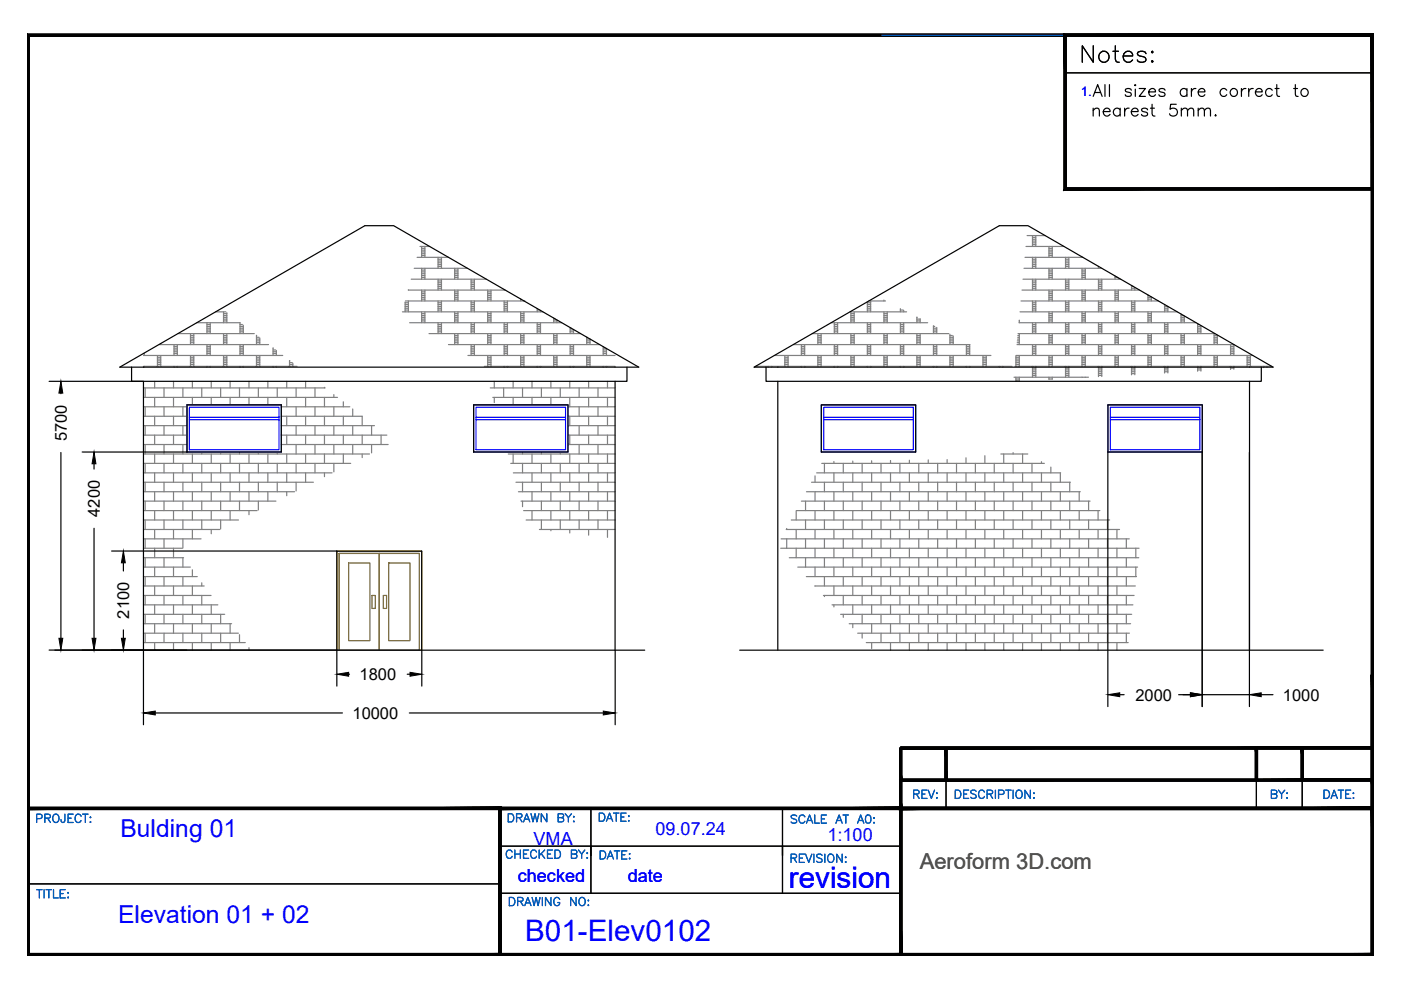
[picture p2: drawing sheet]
<svg xmlns="http://www.w3.org/2000/svg" width="297mm" height="210mm" viewBox="0 0 297 210" stroke-linecap="round" stroke-linejoin="round" font-family="sans-serif">
<defs><g id="words">
<text font-size="7.1" x="228.2" y="14.5">Notes:</text>
<g font-size="6.3" fill="#00f">
<text x="167.3" y="188.2">revision</text>
<text x="111.3" y="199.5">B01-Elev0102</text>
</g>
<g font-size="5.2" fill="#00f">
<text x="25.5" y="177.4">Bulding 01</text>
<text x="25" y="195.7">Elevation 01 + 02</text>
</g>
<g font-size="4.9" fill="#005cb8">
<text x="192.6" y="170.4">REV:</text>
<text x="268.5" y="170.4">BY:</text>
<text x="106.2" y="183.1">CHECKED BY:</text>
</g>
<text font-size="4.7" fill="#545454" x="195" y="184.2">Aeroform 3D.com</text>
<text font-size="4.4" fill="#005cb8" x="106.5" y="175.3">DRAWN BY:</text>
<g font-size="3.8" fill="#00f">
<text x="113.1" y="179.1">VMA</text>
<text x="139" y="177">09.07.24</text>
<text x="175.4" y="178.2">1:100</text>
<text x="109.8" y="187.1">checked</text>
<text x="133.1" y="187.1">date</text>
</g>
<g font-size="3.5">
<text x="14.1" y="93.6" transform="rotate(-90 14.1 93.6)">5700</text>
<text x="21.2" y="109.6" transform="rotate(-90 21.2 109.6)">4200</text>
<text x="27.4" y="131.2" transform="rotate(-90 27.4 131.2)">2100</text>
<text x="76.2" y="144.2">1800</text>
<text x="240.7" y="148.5">2000</text>
<text x="272" y="148.5">1000</text>
<text x="74.7" y="152.4">10000</text>
</g>
<text font-size="2.8" fill="#00f" x="229.2" y="20.4">1.</text>
</g></defs>
<!-- layer: doors -->
<path d="M71.4 116.9h18v21h-18zM71.9 117.3h8.5v20.6h-8.5zM73.9 119.4h4.5v16.4h-4.5zM80.4 117.3h8.5v20.6h-8.5zM80.4 117.3v20.6M82.4 119.4h4.5v16.4h-4.5zM71.9 137.9v-20.6h17v20.6M78.9 126.3h.7v2.7h-.7zM81.3 126.3h.7v2.7h-.7z" fill="none" stroke="#957000" stroke-width=".25"/>
<!-- layer: 0 -->
<g fill="none" stroke="#808080" stroke-width=".25">
<path d="M87.2 59.2h15.9M87.8 56.9h11.3M88.4 54.6h6.7M89 52.3h2.1M89.4 52.3v2.3M89.4 56.9v2.3M89.4 54.2h.7M89.4 58.8h.7M89.4 53.8h.7M89.4 58.4h.7M89.4 53.4h.7M89.4 58h.7"/>
<path d="M89.4 53h.7M89.4 57.7h.7M89.4 52.7h.7M89.4 57.3h.7M90.1 52.3v2.3M90.1 56.9v2.3M92.9 54.6v2.3M92.9 59.2v2.3M92.9 56.5h.7M92.9 56.1h.7M92.9 55.7h.7M92.9 55.3h.7"/>
<path d="M92.9 60h.7M92.9 55h.7M92.9 59.6h.7M93.6 54.6v2.3M93.6 59.2v2.3M96.4 56.9v2.3M96.4 58.8h.7M96.4 58.4h.7M96.4 58h.7M96.4 57.7h.7M96.4 57.3h.7M97.1 56.9v2.3"/>
<path d="M99.9 59.2v2.3M99.9 60h.7M99.9 59.6h.7M100.6 59.2v2.3M216.9 59.2h20.7M217.1 56.9h16.5M217.3 54.6h12.3M217.5 52.3h8.1M217.8 49.9h3.8M218.9 49.9v2.4M218.9 54.6v2.3M218.9 59.2v2.3"/>
<path d="M218.9 51.9h.7M218.9 56.5h.7M218.9 51.5h.7M218.9 56.1h.7M218.9 51.1h.7M218.9 55.7h.7M218.9 50.7h.7M218.9 55.3h.7M218.9 60h.7M218.9 50.3h.7M218.9 55h.7M218.9 59.6h.7"/>
<path d="M219.6 49.9v2.4M219.6 54.6v2.3M219.6 59.2v2.3M222.4 52.3v2.3M222.4 56.9v2.3M222.4 54.2h.7M222.4 58.8h.7M222.4 53.8h.7M222.4 58.4h.7M222.4 53.4h.7M222.4 58h.7M222.4 53h.7"/>
<path d="M222.4 57.7h.7M222.4 52.7h.7M222.4 57.3h.7M223.1 52.3v2.3M223.1 56.9v2.3M225.9 54.6v2.3M225.9 59.2v2.3M225.9 56.5h.7M225.9 56.1h.7M225.9 55.7h.7M225.9 55.3h.7M225.9 60h.7"/>
<path d="M225.9 55h.7M225.9 59.6h.7M226.6 54.6v2.3M226.6 59.2v2.3M229.4 54.5v.1M229.4 56.9v2.3M229.4 58.8h.7M229.4 58.4h.7M229.4 58h.7M229.4 57.7h.7M229.4 57.3h.7M230.1 56.9v2.3"/>
<path d="M232.9 59.2v2.3M232.9 60h.7M232.9 59.6h.7M232.9 56.5v.4M233.6 59.2v2.3M236.4 58.5v.7M236.4 58.8h.5M237.1 58.9v.3M30.4 75.4h29.5M30.4 77.7h32.6M30.4 75h.2M30.6 74.9v.5"/>
<path d="M30.6 77.7v.1M33.4 75.4v2.3M33.4 77.3h.7M33.4 76.9h.7M33.4 76.5h.7M33.4 76.1h.7M33.4 75.7h.7M33.7 73.1h23.2M34.1 72.8v.3M34.1 75.4v2.3M36.9 73.1v2.3M36.9 77.7v.1"/>
<path d="M36.9 75h.7M36.9 74.6h.7M36.9 74.2h.7M36.9 73.8h.7M36.9 73.4h.7M37.6 73.1v2.3M37.6 77.7v.1M37.7 70.7h16.2M40.4 70.7v2.4M40.4 75.4v2.3M40.4 72.7h.7M40.4 77.3h.7"/>
<path d="M40.4 72.3h.7M40.4 76.9h.7M40.4 71.9h.7M40.4 76.5h.7M40.4 71.5h.7M40.4 76.1h.7M40.4 71.1h.7M40.4 75.7h.7M41.1 70.7v2.4M41.1 75.4v2.3M41.7 68.4h9.2v2.3M43.9 68.4v2.3"/>
<path d="M43.9 73.1v2.3M43.9 77.7v.1M43.9 70.4h.7M43.9 75h.7M43.9 70h.7M43.9 74.6h.7M43.9 69.6h.7M43.9 74.2h.7M43.9 69.2h.7M43.9 73.8h.7M43.9 68.8h.7M43.9 73.4h.7"/>
<path d="M44.6 68.4v2.3M44.6 73.1v2.3M44.6 77.7v.1M45.7 66.1h2.2M47.4 66.1v2.3M47.4 70.7v2.4M47.4 75.4v2.3M47.4 68h.7M47.4 72.7h.7M47.4 77.3h.7M47.4 67.7h.7M47.4 72.3h.7"/>
<path d="M47.4 76.9h.7M47.4 67.3h.7M47.4 71.9h.7M47.4 76.5h.7M47.4 66.9h.7M47.4 71.5h.7M47.4 76.1h.7M47.4 66.5h.7M47.4 71.1h.7M47.4 75.7h.7M48.1 66.3v2.1M48.1 70.7v2.4"/>
<path d="M48.1 75.4v2.3M50.9 73.1v2.3M50.9 77.7v.1M50.9 70.4h.7M50.9 75h.7M50.9 70h.7M50.9 74.6h.7M50.9 69.6h.7M50.9 74.2h.7M50.9 69.2h.7M50.9 73.8h.7M50.9 68.8h.5"/>
<path d="M50.9 73.4h.7M51.6 69v1.7M51.6 73.1v2.3M51.6 77.7v.1M54.4 71.1v2M54.4 75.4v2.3M54.4 72.7h.7M54.4 77.3h.7M54.4 72.3h.7M54.4 76.9h.7M54.4 71.9h.7M54.4 76.5h.7"/>
<path d="M54.4 71.5h.5M54.4 76.1h.7M54.4 71.1h.1M54.4 75.7h.7M55.1 71.6v1.5M55.1 75.4v2.3M57.9 73.8v1.6M57.9 77.7v.1M57.9 75h.7M57.9 74.6h.7M57.9 74.2h.5M57.9 73.8h.1"/>
<path d="M58.6 74.3v1.1M58.6 77.7v.1M61.4 77.3h.7M61.4 76.9h.6M61.5 76.5l-.1 1.2M62.1 77v.7M85.3 66.1h29.8M85.9 64v2.1M85.9 65.7h.7M85.9 65.4h.7M85.9 65h.7M85.9 64.6h.7"/>
<path d="M85.9 64.2h.7M86 63.8h25.1M86.6 61.5h20.5M86.6 61.4v.1M86.6 63.8v2.3M86.8 68.4h32.3M89.4 61.5v2.3M89.4 66.1v2.3M89.4 63.4h.7M89.4 68h.7M89.4 63h.7M89.4 67.7h.7"/>
<path d="M89.4 62.6h.7M89.4 67.3h.7M89.4 62.3h.7M89.4 66.9h.7M89.4 61.9h.7M89.4 66.5h.7M90.1 61.5v2.3M90.1 66.1v2.3M91 70.7h32.1M92.9 63.8v2.3M92.9 68.4v2.3M92.9 61.1h.7"/>
<path d="M92.9 65.7h.7M92.9 70.4h.7M92.9 60.7h.7M92.9 65.4h.7M92.9 70h.7M92.9 60.3h.7M92.9 65h.7M92.9 69.6h.7M92.9 64.6h.7M92.9 69.2h.7M92.9 64.2h.7M92.9 68.8h.7"/>
<path d="M93.6 63.8v2.3M93.6 68.4v2.3M95.1 73.1h32M96.4 61.5v2.3M96.4 66.1v2.3M96.4 70.7v2.4M96.4 63.4h.7M96.4 68h.7M96.4 72.7h.7M96.4 63h.7M96.4 67.7h.7M96.4 72.3h.7"/>
<path d="M96.4 62.6h.7M96.4 67.3h.7M96.4 71.9h.7M96.4 62.3h.7M96.4 66.9h.7M96.4 71.5h.7M96.4 61.9h.7M96.4 66.5h.7M96.4 71.1h.7M97.1 61.5v2.3M97.1 66.1v2.3M97.1 70.7v2.4"/>
<path d="M99.2 75.4h31.2M99.9 63.8v2.3M99.9 68.4v2.3M99.9 73.1v2.3M99.9 61.1h.7M99.9 65.7h.7M99.9 70.4h.7M99.9 75h.7M99.9 60.7h.7M99.9 65.4h.7M99.9 70h.7M99.9 74.6h.7"/>
<path d="M99.9 60.3h.7M99.9 65h.7M99.9 69.6h.7M99.9 74.2h.7M99.9 64.6h.7M99.9 69.2h.7M99.9 73.8h.7M99.9 64.2h.7M99.9 68.8h.7M99.9 73.4h.7M100.6 63.8v2.3M100.6 68.4v2.3"/>
<path d="M100.6 73.1v2.3M102.7 77.7h27.7M103.4 61.5v2.3M103.4 66.1v2.3M103.4 70.7v2.4M103.4 75.4v2.3M103.4 63.4h.7M103.4 68h.7M103.4 72.7h.7M103.4 77.3h.7M103.4 63h.7M103.4 67.7h.7"/>
<path d="M103.4 72.3h.7M103.4 76.9h.7M103.4 62.6h.7M103.4 67.3h.7M103.4 71.9h.7M103.4 76.5h.7M103.4 62.3h.7M103.4 66.9h.7M103.4 71.5h.7M103.4 76.1h.7M103.4 61.9h.7M103.4 66.5h.7"/>
<path d="M103.4 71.1h.7M103.4 75.7h.7M104.1 61.5v2.3M104.1 66.1v2.3M104.1 70.7v2.4M104.1 75.4v2.3M106.9 61.4v.1M106.9 63.8v2.3M106.9 68.4v2.3M106.9 73.1v2.3M106.9 77.7v.1M106.9 65.7h.7"/>
<path d="M106.9 70.4h.7M106.9 75h.7M106.9 65.4h.7M106.9 70h.7M106.9 74.6h.7M106.9 65h.7M106.9 69.6h.7M106.9 74.2h.7M106.9 64.6h.7M106.9 69.2h.7M106.9 73.8h.7M106.9 64.2h.7"/>
<path d="M106.9 68.8h.7M106.9 73.4h.7M107.6 63.8v2.3M107.6 68.4v2.3M107.6 73.1v2.3M107.6 77.7v.1M110.4 63.4v.4M110.4 66.1v2.3M110.4 70.7v2.4M110.4 75.4v2.3M110.4 63.4h.1M110.4 68h.7"/>
<path d="M110.4 72.7h.7M110.4 77.3h.7M110.4 67.7h.7M110.4 72.3h.7M110.4 76.9h.7M110.4 67.3h.7M110.4 71.9h.7M110.4 76.5h.7M110.4 66.9h.7M110.4 71.5h.7M110.4 76.1h.7M110.4 66.5h.7"/>
<path d="M110.4 71.1h.7M110.4 75.7h.7M111.1 63.8h.1M111.1 66.1v2.3M111.1 70.7v2.4M111.1 75.4v2.3M113.9 65.4v.7M113.9 68.4v2.3M113.9 73.1v2.3M113.9 77.7v.1M113.9 65.7h.5M113.9 70.4h.7"/>
<path d="M113.9 75h.7M113.9 70h.7M113.9 74.6h.7M113.9 69.6h.7M113.9 74.2h.7M113.9 69.2h.7M113.9 73.8h.7M113.9 68.8h.7M113.9 73.4h.7M114.6 65.8v.3M114.6 68.4v2.3M114.6 73.1v2.3"/>
<path d="M114.6 77.7v.1M117.4 67.4v1M117.4 70.7v2.4M117.4 75.4v2.3M117.4 68h.7M117.4 72.7h.7M117.4 77.3h.7M117.4 67.7h.4M117.4 72.3h.7M117.4 76.9h.7M117.4 71.9h.7M117.4 76.5h.7"/>
<path d="M117.4 71.5h.7M117.4 76.1h.7M117.4 71.1h.7M117.4 75.7h.7M118.1 67.9v.5M118.1 70.7v2.4M118.1 75.4v2.3M120.9 69.5v1.2M120.9 73.1v2.3M120.9 77.7v.1M120.9 70.4h.7M120.9 75h.7"/>
<path d="M120.9 70h.7M120.9 74.6h.7M120.9 69.6h.2M120.9 74.2h.7M120.9 73.8h.7M120.9 73.4h.7M121.6 69.9v.8M121.6 73.1v2.3M121.6 77.7v.1M124.4 71.9h.7v1.2M124.4 71.5v1.6M124.4 75.4v2.3"/>
<path d="M124.4 72.7h.7M124.4 77.3h.7M124.4 72.3h.7M124.4 76.9h.7M124.4 76.5h.7M124.4 71.5h.1M124.4 76.1h.7M124.4 75.7h.7M125.1 75.4v2.3M127.9 73.5v1.9M127.9 77.7v.1M127.9 75h.7"/>
<path d="M127.9 74.6h.7M127.9 74.2h.7M127.9 73.8h.5M128.6 73.9v1.5M128.6 77.7v.1M160.2 77.7h54.4M162.9 77.7v.1M163.6 77.7v.1M164.2 75.4h45.9M166.4 75.4v2.3M166.4 77.3h.7M166.4 76.9h.7"/>
<path d="M166.4 76.5h.7M166.4 76.1h.7M166.4 75.7h.7M167.1 75.4v2.3M168.2 73.1h37.4M169.9 73.1v2.3M169.9 77.7v.1M169.9 75h.7M169.9 74.6h.7M169.9 74.2h.7M169.9 73.8h.7M169.9 73.4h.7"/>
<path d="M170.6 73.1v2.3M170.6 77.7v.1M172.2 70.7h29M173.4 70.7v2.4M173.4 75.4v2.3M173.4 72.7h.7M173.4 77.3h.7M173.4 72.3h.7M173.4 76.9h.7M173.4 71.9h.7M173.4 76.5h.7M173.4 71.5h.7"/>
<path d="M173.4 76.1h.7M173.4 71.1h.7M173.4 75.7h.7M174.1 70.7v2.4M174.1 75.4v2.3M176.2 68.4h20.5M176.9 68.4v2.3M176.9 73.1v2.3M176.9 77.7v.1M176.9 70.4h.7M176.9 75h.7M176.9 70h.7"/>
<path d="M176.9 74.6h.7M176.9 69.6h.7M176.9 74.2h.7M176.9 69.2h.7M176.9 73.8h.7M176.9 68.8h.7M176.9 73.4h.7M177.6 68.4v2.3M177.6 73.1v2.3M177.6 77.7v.1M180.2 66.1h12M180.4 66.1v2.3"/>
<path d="M180.4 70.7v2.4M180.4 75.4v2.3M180.4 68h.7M180.4 72.7h.7M180.4 77.3h.7M180.4 67.7h.7M180.4 72.3h.7M180.4 76.9h.7M180.4 67.3h.7M180.4 71.9h.7M180.4 76.5h.7M180.4 66.9h.7"/>
<path d="M180.4 71.5h.7M180.4 76.1h.7M180.4 66.5h.7M180.4 71.1h.7M180.4 75.7h.7M181.1 66.1v2.3M181.1 70.7v2.4M181.1 75.4v2.3M183.9 64v2.1M183.9 68.4v2.3M183.9 73.1v2.3M183.9 77.7v.1"/>
<path d="M183.9 65.7h.7M183.9 70.4h.7M183.9 75h.7M183.9 65.4h.7M183.9 70h.7M183.9 74.6h.7M183.9 65h.7M183.9 69.6h.7M183.9 74.2h.7M183.9 64.6h.7M183.9 69.2h.7M183.9 73.8h.7"/>
<path d="M183.9 64.2h.7M183.9 68.8h.7M183.9 73.4h.7M184.2 63.8h3.5M184.6 63.8v2.3M184.6 68.4v2.3M184.6 73.1v2.3M184.6 77.7v.1M187.4 63.6v.2M187.4 66.1v2.3M187.4 70.7v2.4M187.4 75.4v2.3"/>
<path d="M187.4 68h.7M187.4 72.7h.7M187.4 77.3h.7M187.4 67.7h.7M187.4 72.3h.7M187.4 76.9h.7M187.4 67.3h.7M187.4 71.9h.7M187.4 76.5h.7M187.4 66.9h.7M187.4 71.5h.7M187.4 76.1h.7"/>
<path d="M187.4 66.5h.7M187.4 71.1h.7M187.4 75.7h.7M188.1 66.1v2.3M188.1 70.7v2.4M188.1 75.4v2.3M190.9 65.4v.7M190.9 68.4v2.3M190.9 73.1v2.3M190.9 77.7v.1M190.9 65.7h.6M190.9 70.4h.7"/>
<path d="M190.9 75h.7M190.9 70h.7M190.9 74.6h.7M190.9 69.6h.7M190.9 74.2h.7M190.9 69.2h.7M190.9 73.8h.7M190.9 68.8h.7M190.9 73.4h.7M191.6 65.8v.3M191.6 68.4v2.3M191.6 73.1v2.3"/>
<path d="M191.6 77.7v.1M194.4 70.7v2.4M194.4 75.4v2.3M194.4 68h.7M194.4 72.7h.7M194.4 77.3h.7M194.4 67.7h.7M194.4 72.3h.7M194.4 76.9h.7M194.4 71.9h.7M194.4 76.5h.7M194.4 71.5h.7"/>
<path d="M194.4 76.1h.7M194.4 71.1h.7M194.4 75.7h.7M194.5 67.3l-.1 1.1M195.1 67.6v.8M195.1 70.7v2.4M195.1 75.4v2.3M197.9 69.1v1.6M197.9 73.1v2.3M197.9 77.7v.1M197.9 70.4h.7M197.9 75h.7"/>
<path d="M197.9 70h.7M197.9 74.6h.7M197.9 69.6h.7M197.9 74.2h.7M197.9 69.2h.3M197.9 73.8h.7M197.9 73.4h.7M198.6 69.4v1.3M198.6 73.1v2.3M198.6 77.7v.1M201.4 70.9v2.2M201.4 75.4v2.3"/>
<path d="M201.4 72.7h.7M201.4 77.3h.7M201.4 72.3h.7M201.4 76.9h.7M201.4 71.9h.7M201.4 76.5h.7M201.4 71.5h.7M201.4 76.1h.7M201.4 71.1h.5M201.4 75.7h.7M202.1 71.2v1.9M202.1 75.4v2.3"/>
<path d="M204.9 73.1v2.3M204.9 77.7v.1M204.9 75h.7M204.9 74.6h.7M204.9 74.2h.7M204.9 73.8h.7M204.9 73.4h.7M205.6 73.1v2.3M205.6 77.7v.1M208.4 75.4v2.3M208.4 77.3h.7M208.4 76.9h.7"/>
<path d="M208.4 76.5h.7M208.4 76.1h.7M208.4 75.7h.7M209.1 75.4v2.3M211.9 77.7v.1M212.6 77.7v.1M215 80h15.8M215.2 77.7h54.4M215.4 75.5v2.2M215.4 80v.8M215.4 77.3h.7M215.4 76.9h.7"/>
<path d="M215.4 76.5h.7M215.4 76.1h.7M215.4 75.7h.7M215.4 75.4h50.2M215.6 73.1h46v2.3M215.7 72.7h.4M215.7 72.3h.4M215.7 71.9h.4M215.8 71.5h.3M215.8 71.1h.3M215.8 70.7h41.8M216 68.4h37.6"/>
<path d="M216.1 68h.1M216.1 67.9v.5M216.1 70.7v2.4M216.1 75.4v2.3M216.1 80v.8M216.3 66.1h33.3M216.5 63.8h29.1M216.7 61.5h24.9M218.9 63.8v2.3M218.9 68.4v2.3M218.9 73.1v2.3M218.9 77.7v2.3"/>
<path d="M218.9 61.1h.7M218.9 65.7h.7M218.9 70.4h.7M218.9 75h.7M218.9 79.6h.7M218.9 60.7h.7M218.9 65.4h.7M218.9 70h.7M218.9 74.6h.7M218.9 79.2h.7M218.9 60.3h.7M218.9 65h.7"/>
<path d="M218.9 69.6h.7M218.9 74.2h.7M218.9 78.8h.7M218.9 64.6h.7M218.9 69.2h.7M218.9 73.8h.7M218.9 78.4h.7M218.9 64.2h.7M218.9 68.8h.7M218.9 73.4h.7M218.9 78.1h.7M219.6 63.8v2.3"/>
<path d="M219.6 68.4v2.3M219.6 73.1v2.3M219.6 77.7v2.3M222.4 61.5v2.3M222.4 66.1v2.3M222.4 70.7v2.4M222.4 75.4v2.3M222.4 80v.4M222.4 63.4h.7M222.4 68h.7M222.4 72.7h.7M222.4 77.3h.7"/>
<path d="M222.4 63h.7M222.4 67.7h.7M222.4 72.3h.7M222.4 76.9h.7M222.4 62.6h.7M222.4 67.3h.7M222.4 71.9h.7M222.4 76.5h.7M222.4 62.3h.7M222.4 66.9h.7M222.4 71.5h.7M222.4 76.1h.7"/>
<path d="M222.4 61.9h.7M222.4 66.5h.7M222.4 71.1h.7M222.4 75.7h.7M223.1 61.5v2.3M223.1 66.1v2.3M223.1 70.7v2.4M223.1 75.4v2.3M223.1 80v.4M225.9 63.8v2.3M225.9 68.4v2.3M225.9 73.1v2.3"/>
<path d="M225.9 77.7v2.3M225.9 61.1h.7M225.9 65.7h.7M225.9 70.4h.7M225.9 75h.7M225.9 79.6h.7M225.9 60.7h.7M225.9 65.4h.7M225.9 70h.7M225.9 74.6h.7M225.9 79.2h.7M225.9 60.3h.7"/>
<path d="M225.9 65h.7M225.9 69.6h.7M225.9 74.2h.7M225.9 78.8h.7M225.9 64.6h.7M225.9 69.2h.7M225.9 73.8h.7M225.9 78.4h.7M225.9 64.2h.7M225.9 68.8h.7M225.9 73.4h.7M225.9 78.1h.7"/>
<path d="M226.6 63.8v2.3M226.6 68.4v2.3M226.6 73.1v2.3M226.6 77.7v2.3M229.4 61.5v2.3M229.4 66.1v2.3M229.4 70.7v2.4M229.4 75.4v2.3M229.4 80h.1M229.4 63.4h.7M229.4 68h.7M229.4 72.7h.7"/>
<path d="M229.4 77.3h.7M229.4 63h.7M229.4 67.7h.7M229.4 72.3h.7M229.4 76.9h.7M229.4 62.6h.7M229.4 67.3h.7M229.4 71.9h.7M229.4 76.5h.7M229.4 62.3h.7M229.4 66.9h.7M229.4 71.5h.7"/>
<path d="M229.4 76.1h.7M229.4 61.9h.7M229.4 66.5h.7M229.4 71.1h.7M229.4 75.7h.7M230.1 61.5v2.3M230.1 66.1v2.3M230.1 70.7v2.4M230.1 75.4v2.3M230.1 80h.1M232.9 63.8v2.3M232.9 68.4v2.3"/>
<path d="M232.9 73.1v2.3M232.9 77.7v2.2M232.9 61.1h.7M232.9 65.7h.7M232.9 70.4h.7M232.9 75h.7M232.9 79.6h.7M232.9 60.7h.7M232.9 65.4h.7M232.9 70h.7M232.9 74.6h.7M232.9 79.2h.7"/>
<path d="M232.9 60.3h.7M232.9 65h.7M232.9 69.6h.7M232.9 74.2h.7M232.9 78.8h.7M232.9 64.6h.7M232.9 69.2h.7M232.9 73.8h.7M232.9 78.4h.7M232.9 64.2h.7M232.9 68.8h.7M232.9 73.4h.7"/>
<path d="M232.9 78.1h.7M233.6 63.8v2.3M233.6 68.4v2.3M233.6 73.1v2.3M233.6 77.7v2.1M236.4 61.5v2.3M236.4 66.1v2.3M236.4 70.7v2.4M236.4 75.4v2.3M236.4 63.4h.7M236.4 68h.7M236.4 72.7h.7"/>
<path d="M236.4 77.3h.7M236.4 63h.7M236.4 67.7h.7M236.4 72.3h.7M236.4 76.9h.7M236.4 62.6h.7M236.4 67.3h.7M236.4 71.9h.7M236.4 76.5h.7M236.4 62.3h.7M236.4 66.9h.7M236.4 71.5h.7"/>
<path d="M236.4 76.1h.7M236.4 61.9h.7M236.4 66.5h.7M236.4 71.1h.7M236.4 75.7h.7M237.1 61.5v2.3M237.1 66.1v2.3M237.1 70.7v2.4M237.1 75.4v2.3M239.9 60.5v1M239.9 63.8v2.3M239.9 68.4v2.3"/>
<path d="M239.9 73.1v2.3M239.9 77.7v1.8M239.9 61.1h.7M239.9 65.7h.7M239.9 70.4h.7M239.9 75h.7M239.9 60.7h.4M239.9 65.4h.7M239.9 70h.7M239.9 74.6h.7M239.9 79.2h.7M239.9 65h.7"/>
<path d="M239.9 69.6h.7M239.9 74.2h.7M239.9 78.8h.7M239.9 64.6h.7M239.9 69.2h.7M239.9 73.8h.7M239.9 78.4h.7M239.9 64.2h.7M239.9 68.8h.7M239.9 73.4h.7M239.9 78.1h.7M240.6 60.9v.6"/>
<path d="M240.6 63.8v2.3M240.6 68.4v2.3M240.6 73.1v2.3M240.6 77.7v1.8M243.4 62.5v1.3M243.4 66.1v2.3M243.4 70.7v2.4M243.4 75.4v2.3M243.4 63.4h.7M243.4 68h.7M243.4 72.7h.7M243.4 77.3h.7"/>
<path d="M243.4 63h.7M243.4 67.7h.7M243.4 72.3h.7M243.4 76.9h.7M243.4 62.6h.2M243.4 67.3h.7M243.4 71.9h.7M243.4 76.5h.7M243.4 66.9h.7M243.4 71.5h.7M243.4 76.1h.7M243.4 66.5h.7"/>
<path d="M243.4 71.1h.7M243.4 75.7h.7M244.1 62.9v.9M244.1 66.1v2.3M244.1 70.7v2.4M244.1 75.4v2.3M246.9 65h.7v1.1M246.9 68.4v2.3M246.9 73.1v2.3M246.9 77.7v1.4M246.9 65.7h.7M246.9 70.4h.7"/>
<path d="M246.9 75h.7M246.9 65.4h.7M246.9 70h.7M246.9 74.6h.7M246.9 69.6h.7M246.9 74.2h.7M246.9 78.8h.7M246.9 69.2h.7M246.9 73.8h.7M246.9 78.4h.7M246.9 68.8h.7M246.9 73.4h.7"/>
<path d="M246.9 78.1h.7M246.9 64.6v1.5M247.6 68.4v2.3M247.6 73.1v2.3M247.6 77.7v1.4M250.4 66.6v1.8M250.4 70.7v2.4M250.4 75.4v2.3M250.4 68h.7M250.4 72.7h.7M250.4 77.3h.7M250.4 67.7h.7"/>
<path d="M250.4 72.3h.7M250.4 76.9h.7M250.4 67.3h.7M250.4 71.9h.7M250.4 76.5h.7M250.4 66.9h.5M250.4 71.5h.7M250.4 76.1h.7M250.4 71.1h.7M250.4 75.7h.7M251.1 67v1.4M251.1 70.7v2.4"/>
<path d="M251.1 75.4v2.3M253.9 68.6v2.1M253.9 73.1v2.3M253.9 77.7v1M253.9 70.4h.7M253.9 75h.7M253.9 70h.7M253.9 74.6h.7M253.9 69.6h.7M253.9 74.2h.7M253.9 69.2h.7M253.9 73.8h.7"/>
<path d="M253.9 78.4h.7M253.9 68.8h.4M253.9 73.4h.7M253.9 78.1h.7M254.6 69v1.7M254.6 73.1v2.3M254.6 77.7v1M257.4 70.7v2.4M257.4 75.4v2.3M257.4 72.7h.7M257.4 77.3h.7M257.4 72.3h.7"/>
<path d="M257.4 76.9h.7M257.4 71.9h.7M257.4 76.5h.7M257.4 71.5h.7M257.4 76.1h.7M257.4 71.1h.7M257.4 75.7h.7M258.1 71v2.1M258.1 75.4v2.3M260.9 73.1v2.3M260.9 77.7v.6M260.9 75h.7"/>
<path d="M260.9 74.6h.7M260.9 74.2h.7M260.9 73.8h.7M260.9 73.4h.7M260.9 78.1h.7M261.6 77.7v.6M264.4 75.4v2.3M264.4 77.3h.7M264.4 76.9h.7M264.4 76.5h.7M264.4 76.1h.7M264.4 75.7h.7"/>
<path d="M265.1 75.4v2.3M267.9 77.7v.2M268.6 77.7v.2M30.4 82.2h38.5M30.4 84.3h41.2M30.4 86.2h9.2M30.4 88.3h9.2M30.4 90.2h9.2M30.4 92.3h9.2M30.4 94.2h9.2M30.4 96.3h47.9M30.4 98.2h44"/>
<path d="M30.8 82.2v2.1M30.8 86.2v2.1M30.8 90.2v2.1M30.8 94.2v2.1M30.8 98.2v2.1M32.8 80.8v1.4M32.8 84.3v1.9M32.8 88.3v1.9M32.8 92.3v1.9M32.8 96.3v1.9M34.8 82.2v2.1M34.8 86.2v2.1"/>
<path d="M34.8 90.2v2.1M34.8 94.2v2.1M34.8 98.2v2.1M36.8 80.8v1.4M36.8 84.3v1.9M36.8 88.3v1.9M36.8 92.3v1.9M36.8 96.3v1.9M38.8 82.2v2.1M38.8 86.2v2.1M38.8 90.2v2.1M38.8 94.2v2.1"/>
<path d="M38.8 98.2v2.1M40.8 80.8v1.4M40.8 84.3v1.5M40.8 96.3v1.9M42.8 82.2v2.1M42.8 95.8v.5M42.8 98.2v2.1M44.8 80.8v1.4M44.8 84.3v1.5M44.8 96.3v1.9M46.8 82.2v2.1M46.8 95.8v.5"/>
<path d="M46.8 98.2v2.1M48.8 80.8v1.4M48.8 84.3v1.5M48.8 96.3v1.9M50.8 82.2v2.1M50.8 95.8v.5M50.8 98.2v2.1M52.8 80.8v1.4M52.8 84.3v1.5M52.8 96.3v1.9M54.8 82.2v2.1M54.8 95.8v.5"/>
<path d="M54.8 98.2v2.1M56.8 80.8v1.4M56.8 84.3v1.5M56.8 96.3v1.9M58.8 82.2v2.1M58.8 95.8v.5M58.8 98.2v2.1M59.6 86.2h14.6M59.6 88.3h17.2v1.9M59.6 90.2h19.8M59.6 92.3h22.4M59.6 94.2h22.7"/>
<path d="M60.8 80.8v1.4M60.8 84.3v1.9M60.8 88.3v1.9M60.8 92.3v1.9M60.8 96.3v1.9M62.8 82.2v2.1M62.8 86.2v2.1M62.8 90.2v2.1M62.8 94.2v2.1M62.8 98.2v2.1M64.8 80.8v1.4M64.8 84.3v1.9"/>
<path d="M64.8 88.3v1.9M64.8 92.3v1.9M64.8 96.3v1.9M66.8 82.2v2.1M66.8 86.2v2.1M66.8 90.2v2.1M66.8 94.2v2.1M66.8 98.2v2.1M68.8 82.1v.1M68.8 84.3v1.9M68.8 88.3v1.9M68.8 92.3v1.9"/>
<path d="M68.8 96.3v1.9M70.8 83.7v.6M70.8 86.2v2.1M70.8 90.2v2.1M70.8 94.2v2.1M70.8 98.2v1.8M72.8 85.2v1M72.8 88.3v1.9M72.8 92.3v1.9M72.8 96.3v1.9M74.8 86.7v1.6M74.8 90.2v2.1"/>
<path d="M74.8 94.2v2.1M76.8 92.3v1.9M76.8 96.3v.7M78.8 90.2v2.1M78.8 94.2v1.8M80.8 92.3v1.9M103.9 82.2h26.5M104.5 84.3h25.9M104.8 80.8v1.4M104.8 84.3v1.1M106.8 82.2v2.1M107.8 96.3h22.6"/>
<path d="M108.3 98.2h22.1M108.8 80.8v1.4M108.8 84.3v1.5M108.8 96.3v1.9M110.8 82.2v2.1M110.8 95.8v.5M110.8 98.2v2.1M112.8 80.8v1.4M112.8 84.3v1.5M112.8 96.3v1.9M114.8 82.2v2.1M114.8 95.8v.5"/>
<path d="M114.8 98.2v2.1M116.8 80.8v1.4M116.8 84.3v1.5M116.8 96.3v1.9M118.8 82.2v2.1M118.8 95.8v.5M118.8 98.2v2.1M120.4 86.2h10M120.4 88.3h10M120.4 90.2h10M120.4 92.3h10M120.4 94.2h10"/>
<path d="M120.8 80.8v1.4M120.8 84.3v1.9M120.8 88.3v1.9M120.8 92.3v1.9M120.8 96.3v1.9M122.8 82.2v2.1M122.8 86.2v2.1M122.8 90.2v2.1M122.8 94.2v2.1M122.8 98.2v2.1M124.8 80.8v1.4M124.8 84.3v1.9"/>
<path d="M124.8 88.3v1.9M124.8 92.3v1.9M124.8 96.3v1.9M126.8 82.2v2.1M126.8 86.2v2.1M126.8 90.2v2.1M126.8 94.2v2.1M126.8 98.2v2.1M128.8 80.8v1.4M128.8 84.3v1.9M128.8 88.3v1.9M128.8 92.3v1.9"/>
<path d="M128.8 96.3v1.9M174.2 98.2h47.2M174.8 98.2v2.1M176.8 97.8v.4M178.8 98.2v2.1M180.8 97.8v.4M182.8 98.2v2.1M184.8 97.7v.5M186.8 98.2v2.1M188.8 97.6v.6M190.8 98.2v2.1M192.8 97.6v.6"/>
<path d="M194.8 98.2v2.1M196.8 97.5v.7M198.8 98.2v2.1M200.8 97.4v.8M202.8 98.2v2.1M204.8 97.1v1.1M206.8 98.2v2.1M208.8 96.6v1.6M210.8 98.2v2.1M212.2 96.3h5.7M212.8 96.3v1.9M214.8 96v.3"/>
<path d="M214.8 98.2v2.1M215.4 80.7h.7M215.4 80.4h.7M216.8 96.3v1.9M218.8 98.2v2.1M220.8 97.9v.3M222.4 80.4h.7M222.8 99v1.3M30.4 100.3h40M30.4 102.2h36M30.4 104.3h32.1M30.4 106.2h28.1"/>
<path d="M30.4 108.3h24.1M30.4 110.3h20.2M30.4 112.3h16.2M30.4 114.3h12.2M30.4 116.2h8.3M30.4 118.3h8.5M30.8 102.2v2.1M30.8 106.2v2.1M30.8 110.3v2M30.8 114.3v1.9M30.8 118.3v1.9M32.8 100.3v1.9"/>
<path d="M32.8 104.3v1.9M32.8 108.3v2M32.8 112.3v2M32.8 116.2v2.1M34.8 102.2v2.1M34.8 106.2v2.1M34.8 110.3v2M34.8 114.3v1.9M34.8 118.3v1.9M36.8 100.3v1.9M36.8 104.3v1.9M36.8 108.3v2"/>
<path d="M36.8 112.3v2M36.8 116.2v2.1M38.8 102.2v2.1M38.8 106.2v2.1M38.8 110.3v2M38.8 114.3v1.9M38.8 118.3v1.9M40.8 100.3v1.9M40.8 104.3v1.9M40.8 108.3v2M40.8 112.3v2M42.8 102.2v2.1"/>
<path d="M42.8 106.2v2.1M42.8 110.3v2M44.8 100.3v1.9M44.8 104.3v1.9M44.8 108.3v2M44.8 112.3v.9M46.8 102.2v2.1M46.8 106.2v2.1M46.8 110.3v1.9M48.8 100.3v1.9M48.8 104.3v1.9M48.8 108.3v2"/>
<path d="M50.8 102.2v2.1M50.8 106.2v2.1M52.8 100.3v1.9M52.8 104.3v1.9M52.8 108.3v.8M54.8 102.2v2.1M54.8 106.2v1.9M56.8 100.3v1.9M56.8 104.3v1.9M58.8 102.2v2.1M60.8 100.3v1.9M60.8 104.3v.8"/>
<path d="M62.8 102.2v1.9M64.8 100.3v1.9M68.8 100.3v.8M108.8 100.3h21.6M109.4 102.2h21M109.9 104.3h20.5M110.5 106.2h19.9M110.8 102.2v2.1M110.8 106.2v1.2M111 108.3h19.4M111.5 110.3h18.9M112.8 100.3v1.9"/>
<path d="M112.8 104.3v1.9M112.8 108.3v2M114.4 112.3h16M114.8 102.2v2.1M114.8 106.2v2.1M114.8 110.3v2M116.8 100.3v1.9M116.8 104.3v1.9M116.8 108.3v2M116.8 112.3v.2M118.8 102.2v2.1M118.8 106.2v2.1"/>
<path d="M118.8 110.3v2M120.8 100.3v1.9M120.8 104.3v1.9M120.8 108.3v2M120.8 112.3v.7M122.8 102.2v2.1M122.8 106.2v2.1M122.8 110.3v2M124.8 100.3v1.9M124.8 104.3v1.9M124.8 108.3v2M124.8 112.3v1.2"/>
<path d="M126.8 102.2v2.1M126.8 106.2v2.1M126.8 110.3v2M128.8 100.3v1.9M128.8 104.3v1.9M128.8 108.3v2M128.8 112.3v1.6M165.5 116.2h76M165.6 114.3h73.8M166.7 112.3h70.7M166.8 112v.3M166.8 114.3v1.9"/>
<path d="M167.3 118.3h74.1M167.8 110.3h67.5M168.8 108.3v2M168.8 112.3v2M168.8 116.2v2.1M168.8 108.3h64.4M169.9 106.2h61.2M170.8 106.2v2.1M170.8 110.3v2M170.8 114.3v1.9M170.8 118.3v1.9M171 104.3h58"/>
<path d="M172.1 102.2h54.8M172.8 100.9v1.3M172.8 104.3v1.9M172.8 108.3v2M172.8 112.3v2M172.8 116.2v2.1M173.1 100.3h51.8M174.8 102.2v2.1M174.8 106.2v2.1M174.8 110.3v2M174.8 114.3v1.9M174.8 118.3v1.9"/>
<path d="M176.8 100.3v1.9M176.8 104.3v1.9M176.8 108.3v2M176.8 112.3v2M176.8 116.2v2.1M178.8 102.2v2.1M178.8 106.2v2.1M178.8 110.3v2M178.8 114.3v1.9M178.8 118.3v1.9M180.8 100.3v1.9M180.8 104.3v1.9"/>
<path d="M180.8 108.3v2M180.8 112.3v2M180.8 116.2v2.1M182.8 102.2v2.1M182.8 106.2v2.1M182.8 110.3v2M182.8 114.3v1.9M182.8 118.3v1.9M184.8 100.3v1.9M184.8 104.3v1.9M184.8 108.3v2M184.8 112.3v2"/>
<path d="M184.8 116.2v2.1M186.8 102.2v2.1M186.8 106.2v2.1M186.8 110.3v2M186.8 114.3v1.9M186.8 118.3v1.9M188.8 100.3v1.9M188.8 104.3v1.9M188.8 108.3v2M188.8 112.3v2M188.8 116.2v2.1M190.8 102.2v2.1"/>
<path d="M190.8 106.2v2.1M190.8 110.3v2M190.8 114.3v1.9M190.8 118.3v1.9M192.8 100.3v1.9M192.8 104.3v1.9M192.8 108.3v2M192.8 112.3v2M192.8 116.2v2.1M194.8 102.2v2.1M194.8 106.2v2.1M194.8 110.3v2"/>
<path d="M194.8 114.3v1.9M194.8 118.3v1.9M196.8 100.3v1.9M196.8 104.3v1.9M196.8 108.3v2M196.8 112.3v2M196.8 116.2v2.1M198.8 102.2v2.1M198.8 106.2v2.1M198.8 110.3v2M198.8 114.3v1.9M198.8 118.3v1.9"/>
<path d="M200.8 100.3v1.9M200.8 104.3v1.9M200.8 108.3v2M200.8 112.3v2M200.8 116.2v2.1M202.8 102.2v2.1M202.8 106.2v2.1M202.8 110.3v2M202.8 114.3v1.9M202.8 118.3v1.9M204.8 100.3v1.9M204.8 104.3v1.9"/>
<path d="M204.8 108.3v2M204.8 112.3v2M204.8 116.2v2.1M206.8 102.2v2.1M206.8 106.2v2.1M206.8 110.3v2M206.8 114.3v1.9M206.8 118.3v1.9M208.8 100.3v1.9M208.8 104.3v1.9M208.8 108.3v2M208.8 112.3v2"/>
<path d="M208.8 116.2v2.1M210.8 102.2v2.1M210.8 106.2v2.1M210.8 110.3v2M210.8 114.3v1.9M210.8 118.3v1.9M212.8 100.3v1.9M212.8 104.3v1.9M212.8 108.3v2M212.8 112.3v2M212.8 116.2v2.1M214.8 102.2v2.1"/>
<path d="M214.8 106.2v2.1M214.8 110.3v2M214.8 114.3v1.9M214.8 118.3v1.9M216.8 100.3v1.9M216.8 104.3v1.9M216.8 108.3v2M216.8 112.3v2M216.8 116.2v2.1M218.8 102.2v2.1M218.8 106.2v2.1M218.8 110.3v2"/>
<path d="M218.8 114.3v1.9M218.8 118.3v1.9M220.8 100.3v1.9M220.8 104.3v1.9M220.8 108.3v2M220.8 112.3v2M220.8 116.2v2.1M222.8 102.2v2.1M222.8 106.2v2.1M222.8 110.3v2M222.8 114.3v1.9M222.8 118.3v1.9"/>
<path d="M224.8 100.3v1.9M224.8 104.3v1.9M224.8 108.3v2M224.8 112.3v2M224.8 116.2v2.1M226.8 102.2v2.1M226.8 106.2v2.1M226.8 110.3v2M226.8 114.3v1.9M226.8 118.3v1.9M228.8 104.3v1.9M228.8 108.3v2"/>
<path d="M228.8 112.3v2M228.8 116.2v2.1M230.8 106.2v2.1M230.8 110.3v2M230.8 114.3v1.9M230.8 118.3v1.9M232.8 108.3v2M232.8 112.3v2M232.8 116.2v2.1M234.8 110.3v2M234.8 114.3v1.9M234.8 118.3v1.9"/>
<path d="M236.8 112.3v2M236.8 116.2v2.1M238.8 114.3v1.9M238.8 118.3v1.9M240.8 116.2v2.1M30.4 120.2h10M30.4 122.3h11.4M30.4 124.2h12.9M30.4 126.3h14.3M30.4 128.2h15.8M30.4 130.3h17.2M30.4 132.2h18.7"/>
<path d="M30.4 134.3h20.1M30.4 136.2h21.6M30.8 122.3v1.9M30.8 126.3v1.9M30.8 130.3v1.9M30.8 134.3v1.9M32.8 120.2v2.1M32.8 124.2v2.1M32.8 128.2v2.1M32.8 132.2v2.1M32.8 136.2v1.7M34.8 122.3v1.9"/>
<path d="M34.8 126.3v1.9M34.8 130.3v1.9M34.8 134.3v1.9M36.8 120.2v2.1M36.8 124.2v2.1M36.8 128.2v2.1M36.8 132.2v2.1M36.8 136.2v1.7M38.8 122.3v1.9M38.8 126.3v1.9M38.8 130.3v1.9M38.8 134.3v1.9"/>
<path d="M40.8 120.8v1.5M40.8 124.2v2.1M40.8 128.2v2.1M40.8 132.2v2.1M40.8 136.2v1.7M42.8 123.6v.6M42.8 126.3v1.9M42.8 130.3v1.9M42.8 134.3v1.9M44.8 128.2v2.1M44.8 132.2v2.1M44.8 136.2v1.7"/>
<path d="M46.8 130.3v1.9M46.8 134.3v1.9M48.8 132.2v2.1M48.8 136.2v1.7M50.8 134.6v1.6M52.8 137.3v.6M169.1 120.2h72.1M171 122.3h70M172.8 124.2h67.9M172.8 120.2v2.1M172.8 124.2v.1M174.6 126.3h65.9"/>
<path d="M174.8 122.3v1.9M174.8 126.3v.2M176.4 128.2h63.8M176.8 120.2v2.1M176.8 124.2v2.1M176.8 128.2v.5M178.2 130.3h61.7M178.8 122.3v1.9M178.8 126.3v1.9M178.8 130.3v.6M180 132.2h59.7M180.8 120.2v2.1"/>
<path d="M180.8 124.2v2.1M180.8 128.2v2.1M180.8 132.2v.9M181.8 134.3h57.7M182.8 122.3v1.9M182.8 126.3v1.9M182.8 130.3v1.9M182.8 134.3v1M183.7 136.2h55.5M184.8 120.2v2.1M184.8 124.2v2.1M184.8 128.2v2.1"/>
<path d="M184.8 132.2v2.1M184.8 136.2v1.3M186.8 122.3v1.9M186.8 126.3v1.9M186.8 130.3v1.9M186.8 134.3v1.9M188.8 120.2v2.1M188.8 124.2v2.1M188.8 128.2v2.1M188.8 132.2v2.1M188.8 136.2v1.7M190.8 122.3v1.9"/>
<path d="M190.8 126.3v1.9M190.8 130.3v1.9M190.8 134.3v1.9M192.8 120.2v2.1M192.8 124.2v2.1M192.8 128.2v2.1M192.8 132.2v2.1M192.8 136.2v1.7M194.8 122.3v1.9M194.8 126.3v1.9M194.8 130.3v1.9M194.8 134.3v1.9"/>
<path d="M196.8 120.2v2.1M196.8 124.2v2.1M196.8 128.2v2.1M196.8 132.2v2.1M196.8 136.2v1.7M198.8 122.3v1.9M198.8 126.3v1.9M198.8 130.3v1.9M198.8 134.3v1.9M200.8 120.2v2.1M200.8 124.2v2.1M200.8 128.2v2.1"/>
<path d="M200.8 132.2v2.1M200.8 136.2v1.7M202.8 122.3v1.9M202.8 126.3v1.9M202.8 130.3v1.9M202.8 134.3v1.9M204.8 120.2v2.1M204.8 124.2v2.1M204.8 128.2v2.1M204.8 132.2v2.1M204.8 136.2v1.7M206.8 122.3v1.9"/>
<path d="M206.8 126.3v1.9M206.8 130.3v1.9M206.8 134.3v1.9M208.8 120.2v2.1M208.8 124.2v2.1M208.8 128.2v2.1M208.8 132.2v2.1M208.8 136.2v1.7M210.8 122.3v1.9M210.8 126.3v1.9M210.8 130.3v1.9M210.8 134.3v1.9"/>
<path d="M212.8 120.2v2.1M212.8 124.2v2.1M212.8 128.2v2.1M212.8 132.2v2.1M212.8 136.2v1.7M214.8 122.3v1.9M214.8 126.3v1.9M214.8 130.3v1.9M214.8 134.3v1.9M216.8 120.2v2.1M216.8 124.2v2.1M216.8 128.2v2.1"/>
<path d="M216.8 132.2v2.1M216.8 136.2v1.7M218.8 122.3v1.9M218.8 126.3v1.9M218.8 130.3v1.9M218.8 134.3v1.9M220.8 120.2v2.1M220.8 124.2v2.1M220.8 128.2v2.1M220.8 132.2v2.1M220.8 136.2v1.7M222.8 122.3v1.9"/>
<path d="M222.8 126.3v1.9M222.8 130.3v1.9M222.8 134.3v1.9M224.8 120.2v2.1M224.8 124.2v2.1M224.8 128.2v2.1M224.8 132.2v2.1M224.8 136.2v1.7M226.8 122.3v1.9M226.8 126.3v1.9M226.8 130.3v1.9M226.8 134.3v1.9"/>
<path d="M228.8 120.2v2.1M228.8 124.2v2.1M228.8 128.2v2.1M228.8 132.2v2.1M228.8 136.2v1.7M230.8 122.3v1.9M230.8 126.3v1.9M230.8 130.3v1.9M230.8 134.3v1.9M232.8 120.2v2.1M232.8 124.2v2.1M232.8 128.2v2.1"/>
<path d="M232.8 132.2v2.1M232.8 136.2v1.7M234.8 122.3v1.9M234.8 126.3v1.9M234.8 130.3v1.9M234.8 134.3v1.9M236.8 120.2v2.1M236.8 124.2v2.1M236.8 128.2v2.1M236.8 132.2v2.1M236.8 136.2v1.7M238.8 122.3v1.9"/>
<path d="M238.8 126.3v1.9M238.8 130.3v1.9M238.8 134.3v1.9M240.8 120.2v2.1"/>
</g>
<!-- layer: windows -->
<g fill="none" stroke="#00f" stroke-width=".25">
<path d="M39.6 85.8h20v10h-20zM40.2 86.4h19v8.9h-19zM40.2 89h19M40.2 88.5h19M100.4 85.8h20v10h-20zM100.9 86.4h19v8.9h-19zM100.9 89h19M100.9 88.5h19M174.1 85.8h20v10h-20zM174.6 86.4h19.1v8.9h-19.1zM174.6 89h19.1M174.6 88.5h19.1"/>
<path d="M234.9 85.8h20v10h-20zM235.4 86.4h19v8.9h-19zM235.4 89h19M235.4 88.5h19"/>
</g>
<!-- layer: 0 -->
<g fill="none" stroke="#000" stroke-width=".25">
<path d="M232.1 19.6h1.2M234.3 17.9v2.5M235.2 17.9v2.5M239.9 19.1a.74 .74 0 0 0-1.3 0 1.27 1.27 0 0 0 1.2 .6l.1 .4a.74 .74 0 0 1-1.3 0M240.7 17.9v.3l-.1-.1zM240.7 18.9v1.5M241.5 18.8h1.3l-1.3 1.6h1.3M243.6 19.5h1.4a.73 .73 0 0 0-.9-.8 .73 .73 0 0 0-.5 1 .76 .76 0 0 0 .5 .7 .76 .76 0 0 0 .9-.3M247 19.1a.76 .76 0 0 0-1.3 0 1.36 1.36 0 0 0 1.2 .6l.1 .4a.76 .76 0 0 1-1.3 0M251.7 19.1a.79 .79 0 0 0-1.2-.1 .79 .79 0 0 0 0 1.2 .79 .79 0 0 0 1.2-.1M251.7 18.8v1.6M252.6 18.8v1.6"/>
<path d="M253.6 18.8a.82 .82 0 0 0-1 .7M254 19.5h1.5a.73 .73 0 0 0-.9-.8 .73 .73 0 0 0-.6 1 .76 .76 0 0 0 .6 .7 .76 .76 0 0 0 .9-.3M260.1 19.1a.79 .79 0 0 0-1.2-.1 .79 .79 0 0 0 0 1.2 .79 .79 0 0 0 1.2-.1M263.2 18.8v1.6M264.2 18.8a.82 .82 0 0 0-1 .7M264.8 18.8v1.6M265.7 18.8a.82 .82 0 0 0-.9 .7M266.2 19.5h1.4a.77 .77 0 0 0-1.1-.7 .77 .77 0 0 0-.2 1.3 .75 .75 0 0 0 1.3 0M269.7 19.1a.79 .79 0 0 0-1.1-.1 .79 .79 0 0 0 0 1.2 .79 .79 0 0 0 1.1-.1M270.3 18.8h.9M270.7 17.9v2.1l.1 .3 .5 .1M274.3 18.8h.8"/>
<path d="M274.6 17.9v2.1l.1 .3 .5 .1M231.8 20.4l.9-2.5 1 2.5M231.8 23.4l.6-.5 .6 .2 .1 1.5M231.8 22.9v1.7M233.9 23.7h1.5a.77 .77 0 0 0-1.1-.7 .77 .77 0 0 0-.3 1.2 .75 .75 0 0 0 1.4 0M237.5 23.3a.8 .8 0 0 0-1.2-.1 .8 .8 0 0 0 0 1.2 .8 .8 0 0 0 1.2-.2M237.5 22.9v1.7M238.4 22.9v1.7M239.4 22.9a.82 .82 0 0 0-1 .8M239.9 23.7h1.4a.77 .77 0 0 0-1.1-.7 .77 .77 0 0 0-.2 1.2 .76 .76 0 0 0 1.3 0M243.3 23.3a.74 .74 0 0 0-1.3 0 1.27 1.27 0 0 0 1.2 .6l.1 .3a.74 .74 0 0 1-1.3 0M243.9 22.9h.9"/>
<path d="M244.3 22.1v2l.1 .4 .5 .1M249.4 22.1h-1.2l-.1 1.1a.89 .89 0 0 1 1.3-.1 .89 .89 0 0 1-.1 1.4 .89 .89 0 0 1-1.3-.4M250.5 23.4l.6-.5 .6 .2 .1 1.5M250.5 22.9v1.7M251.8 23.4l.6-.5 .6 .2 .1 1.5M254 23.4l.6-.5 .6 .2 .2 1.5M254 22.9v1.7M255.4 23.4l.5-.5 .6 .2 .1 1.5M257.6 24.5h.3l-.2 .1zM25.4 77.8l52-29.9h6.1l51.9 29.9zM27.9 77.8v3h105v-3M159.9 77.8l52-29.9h6.1l51.9 29.9z"/>
<path d="M162.4 77.8v3h105v-3M10.4 80.8h20M12.9 83.3v.2M12.9 95.9v39.4M17.4 95.8h42.2v-10h-20v10M19.9 98.3v1.2M30.4 80.8v72.9M100.4 85.8h20v10h-20zM130.4 80.8v57.1M164.9 80.8v57.1M174.1 85.8h20v10h-20zM234.9 95.9v53.9"/>
<path d="M234.9 85.8h20v10h-20zM254.9 95.9v53.9M264.9 80.8v69M19.9 112v23.3M23.7 116.8h47.7M26.2 119.3v1.8M10.4 137.8h61M11.6 137.9h125.1M26.2 133.6v1.7M130.4 137.9v15.8M156.8 137.9h123.7M32.9 151.2h39.7"/>
<path d="M71.4 145.5v-28.6h18v28.6M73.9 143h.2M86.3 143h.6M86.8 151.2h41.1M237.4 147.3h.9M249.9 147.3h2.5M254.9 147.3h10M267.4 147.3h2.5"/>
<circle cx="261.6" cy="19.6" r=".83"/>
<circle cx="276.6" cy="19.6" r=".83"/>
</g>
<path d="M6 7.5h285v163.9h-285z" fill="none" stroke="#000" stroke-width=".21"/>
<!-- layer: YS-TITLEBLOCK-BORDERS -->
<g fill="#000" stroke="#000" stroke-width=".21">
<path d="M5.7 7.2l.5 .5 285-.5zM6.2 7.7l285-.5-.5 .5zM291.2 7.2l-.5 .5 .5 194.9zM290.7 7.7l.5 194.9-.5-.4zM5.7 202.6h285.5l-.5-.4zM5.7 202.6l.5-.4h284.5zM5.7 7.2v195.4l.5-.4zM5.7 7.2l.5 .5v194.5z"/>
<path d="M5.7 7.2l.5 .5 285-.5zM6.2 7.7l285-.5-.5 .5zM291.2 7.2l-.5 .5 .5 194.9zM290.7 7.7l.5 194.9-.5-.4zM5.7 202.6h285.5l-.5-.4zM5.7 202.6l.5-.4h284.5zM5.7 7.2v195.4l.5-.4zM5.7 7.2l.5 .5v194.5z"/>
<path d="M225.6 7.2l.5 .5 65.1-.5zM226.1 7.7l65.1-.5-.5 .5zM291.2 7.2l-.5 .5 .5 32.6zM290.7 7.7l.5 32.6-.5-.5zM225.6 40.3h65.6l-.5-.5zM225.6 40.3l.5-.5h64.6zM225.6 7.2v33.1l.5-.5zM225.6 7.2l.5 .5v32.1z"/>
<path d="M225.6 7.2l.5 .5 65.1-.5zM226.1 7.7l65.1-.5-.5 .5zM291.2 7.2l-.5 .5 .5 32.6zM290.7 7.7l.5 32.6-.5-.5zM225.6 40.3h65.6l-.5-.5zM225.6 40.3l.5-.5h64.6zM225.6 7.2v33.1l.5-.5zM225.6 7.2l.5 .5v32.1z"/>
<path d="M191 158.3v.5l100-.5zM191 158.8l100-.5v.5z"/>
<path d="M191 158.3v.5l100-.5zM191 158.8l100-.5v.5z"/>
<path d="M190.7 171.1l.5 .6 100-.6zM191.2 171.7l100-.6-.5 .6zM291.2 171.1l-.5 .6 .5 30.9zM290.7 171.7l.5 30.9-.5-.4zM190.7 202.6h100.5l-.5-.4zM190.7 202.6l.5-.4h99.5zM190.7 171.1v31.5l.5-.4zM190.7 171.1l.5 .6v30.5z"/>
<path d="M190.7 158.6v6.8h.5zM190.7 158.6h.5v6.8z"/>
<path d="M190.7 171.1l.5 .6 100-.6zM191.2 171.7l100-.6-.5 .6zM291.2 171.1l-.5 .6 .5 30.9zM290.7 171.7l.5 30.9-.5-.4zM190.7 202.6h100.5l-.5-.4zM190.7 202.6l.5-.4h99.5zM190.7 171.1v31.5l.5-.4zM190.7 171.1l.5 .6v30.5z"/>
<path d="M190.7 158.6v6.8h.5zM190.7 158.6h.5v6.8z"/>
<path d="M190.7 165.4l.5 5.7v-5.7zM190.7 165.4l.5 5.7-.5 .6zM191.2 171.1l-.5 .6 100-.6zM190.7 171.7l100-.6 .5 .6zM290.7 165.6v5.5l.5 .6zM290.7 165.6l.5-.4v6.5zM191 165.6h99.7l.5-.4zM191 165.2h100.2l-100.2 .4z"/>
<path d="M190.7 165.4l.5 5.7v-5.7zM190.7 165.4l.5 5.7-.5 .6zM191.2 171.1l-.5 .6 100-.6zM190.7 171.7l100-.6 .5 .6zM290.7 165.6v5.5l.5 .6zM290.7 165.6l.5-.4v6.5zM191 165.6h99.7l.5-.4zM191 165.2h100.2l-100.2 .4z"/>
<path d="M200.3 158.6v6.8h.5zM200.3 158.6h.5v6.8z"/>
<path d="M200.3 158.6v6.8h.5zM200.3 158.6h.5v6.8z"/>
<path d="M266.1 158.6v6.8h.5zM266.1 158.6h.5v6.8z"/>
<path d="M266.1 158.6v6.8h.5zM266.1 158.6h.5v6.8z"/>
<path d="M275.8 158.6v6.8h.6zM275.8 158.6h.6v6.8z"/>
<path d="M275.8 158.6v6.8h.6zM275.8 158.6h.6v6.8z"/>
<path d="M290.7 143.1v22.3h.5zM290.7 143.1h.5v22.3z"/>
<path d="M290.7 143.1v22.3h.5zM290.7 143.1h.5v22.3z"/>
<path d="M105.7 171.7v30.7h.5zM105.7 171.7l.5-.6v31.3zM6.2 171.7h99.5l.5-.6zM5.7 171.1h100.5l-100 .6zM5.7 171.1l.5 31.1v-30.5zM5.7 171.1l.5 31.1-.5 .4zM6.2 202.2l-.5 .4 100.3-.4zM5.7 202.6l100.3-.4v.4z"/>
<path d="M105.7 171.7v30.7h.5zM105.7 171.7l.5-.6v31.3zM6.2 171.7h99.5l.5-.6zM5.7 171.1h100.5l-100 .6zM5.7 171.1l.5 31.1v-30.5zM5.7 171.1l.5 31.1-.5 .4zM6.2 202.2l-.5 .4 100.3-.4zM5.7 202.6l100.3-.4v.4z"/>
<path d="M190.7 171.7v30.7h.5zM190.7 171.7l.5-.6v31.3zM106.2 171.7h84.5l.5-.6zM105.7 171.1h85.5l-85 .6zM105.7 171.1l.5 31.1v-30.5zM105.7 171.1l.5 31.1-.5 .4zM105.7 202.6l85.3-.4h-84.8zM105.7 202.6l85.3-.4v.4z"/>
<path d="M190.7 171.7v30.7h.5zM190.7 171.7l.5-.6v31.3zM106.2 171.7h84.5l.5-.6zM105.7 171.1h85.5l-85 .6zM105.7 171.1l.5 31.1v-30.5zM105.7 171.1l.5 31.1-.5 .4zM105.7 202.6l85.3-.4h-84.8zM105.7 202.6l85.3-.4v.4z"/>
</g>
<path d="M225.8 15.4h65.2M106 179.4h85M125.3 171.4v18M165.9 171.4v18M191 171.4h100M266.4 165.4v6M276.1 165.4v6M6 187.4h100M106 189.4h85" fill="none" stroke="#000" stroke-width=".25"/>
<!-- layer: YS-TITLEBLOCK-TEXT-NONEDITABLE -->
<g fill="none" stroke="#005cb8" stroke-width=".25">
<path d="M7.8 173.6h.7a.47 .47 0 0 0 .4-.5 .47 .47 0 0 0-.4-.5h-.7v1.8M9.5 173.5l1-.1 .2-.3-.1-.3-.3-.2h-.8v1.8M10.1 173.5l.6 .9M11.3 172.9a.8 .8 0 0 1 1.2 .1 .8 .8 0 0 1-.2 1.1 .8 .8 0 0 1-1.1-.1 .8 .8 0 0 1 .1-1.1zM13.8 172.6l-.1 1.6-.3 .2-.3-.1-.2-.5M14.4 173.5h.7M15.5 172.6h-1.1v1.8h1.1M17.2 173.1a.64 .64 0 0 0-.8-.5 .64 .64 0 0 0-.5 .7 .72 .72 0 0 0 .3 .9 .72 .72 0 0 0 .9-.1l.1-.1M17.5 172.6h1.2M18.1 172.6v1.8M19.1 173.3h.2zM19.1 174.3h.2z"/>
<path d="M127.1 172.4h.6a.93 .93 0 0 1 .6 .9 .93 .93 0 0 1-.6 .8h-.6zM128.6 174.1l.6-1.7 .7 1.7M128.8 173.6h.8M130.1 172.4h1.1M130.7 172.4v1.7M131.7 173.2h.6M132.7 172.4h-1v1.7h1M133.3 173v.1zM133.3 174v.1zM168.9 173a.69 .69 0 0 0-1.2 .2l.2 .3 .8 .3a.39 .39 0 0 1 0 .6 .82 .82 0 0 1-1-.1M170.6 173.2a.65 .65 0 0 0-.7-.4 .65 .65 0 0 0-.5 .7v.4a.65 .65 0 0 0 .5 .6 .65 .65 0 0 0 .7-.4M171 174.5l.6-1.7 .7 1.7"/>
<path d="M171.2 174h.9M172.7 172.8v1.7h1M174.2 173.6h.6M175.2 172.8h-1v1.7h1M177.2 174.5l.7-1.7 .7 1.7M177.5 174h.8M178.7 172.8h1.2M179.3 172.8v1.7M181.8 174.5l.7-1.7 .7 1.7M182.1 174h.8M183.7 172.9a.59 .59 0 0 1 .9 .2 .87 .87 0 0 1-.6 1.4 1.13 1.13 0 0 1-.3-1.6zM185.2 173.5h.2z"/>
<path d="M185.3 174.4v.1zM202.5 167.5h.6a.95 .95 0 0 1 .6 .9 .95 .95 0 0 1-.6 .9h-.6zM204.3 168.4h.7M205.4 167.5h-1.1v1.8h1.1M207 167.8a.65 .65 0 0 0-.7-.3 .65 .65 0 0 0-.5 .5l.2 .2 .8 .3 .2 .5a.76 .76 0 0 1-1.2 0M208.7 168a.64 .64 0 0 0-.7-.5 .64 .64 0 0 0-.5 .7 .72 .72 0 0 0 .2 .9 .72 .72 0 0 0 .9-.1l.1-.1M209.3 168.4l1-.1 .2-.3-.1-.3-.3-.2h-.8v1.8M209.9 168.4l.6 .9M211.1 167.5v1.8M211.7 168.4h1l.2-.3-.1-.4-.3-.2h-.8v1.8M213.2 167.5h1.2M213.8 167.5v1.8"/>
<path d="M214.8 167.5v1.8M215.5 167.8a.8 .8 0 0 1 1.2 .1 .8 .8 0 0 1-.1 1.1 .72 .72 0 0 1-1 .1 .72 .72 0 0 1-.2-.9zM218.5 167.5v1.8l-1.2-1.8v1.8M219.1 168.2h.2zM219.1 169.2h.2zM280.7 167.5h.6a.95 .95 0 0 1 .6 .9 .95 .95 0 0 1-.6 .9h-.6zM282.2 169.3l.7-1.8 .6 1.8M282.5 168.7h.8M283.7 167.5h1.2M284.3 167.5v1.8M285.3 168.4h.7M286.4 167.5h-1.1v1.8h1.1"/>
<path d="M286.9 168.2h.1zM286.9 169.2h.1zM7.8 188.6h1.1M8.3 188.6v1.8M9.4 188.6v1.8M9.8 188.6h1.1M10.4 188.6v1.8M11.3 188.6v1.8h1M12.8 189.5h.6M13.8 188.6h-1v1.8h1M14.4 189.3h.1zM14.4 190.3h.1z"/>
<path d="M108 190.3h.6a.93 .93 0 0 1 .6 .8 .93 .93 0 0 1-.6 .9h-.6zM109.7 191.1l1-.1 .2-.2-.1-.3-.3-.2h-.8v1.7M110.3 191.1l.6 .9M111.3 192l.6-1.7 .7 1.7M111.5 191.4h.8M112.8 190.3l.4 1.7 .5-1.7 .4 1.7 .4-1.7M115 190.3v1.7M116.8 190.3v1.7l-1.1-1.7v1.7M118.7 190.7a.65 .65 0 0 0-.8-.4 .65 .65 0 0 0-.5 .6v.5a.63 .63 0 0 0 .6 .6 .63 .63 0 0 0 .7-.6h-.5M122.2 190.3v1.7l-1.2-1.7v1.7M122.9 190.5a.64 .64 0 0 1 .7-.2 .64 .64 0 0 1 .5 .6v.5a.67 .67 0 0 1-.7 .6 .67 .67 0 0 1-.7-.6zM124.7 190.9v.1z"/>
<path d="M124.7 191.9v.1zM127.3 180.4h.5a.92 .92 0 0 1 .6 .9 .92 .92 0 0 1-.6 .8h-.5zM128.7 182.1l.7-1.7 .7 1.7M129 181.6h.8M130.2 180.4h1.2M130.8 180.4v1.7M131.8 181.2h.7M132.9 180.4h-1.1v1.7h1.1M133.4 181.1h.2zM133.4 182h.2zM167.7 181.9h1l.2-.3-.1-.3-.3-.2h-.8v1.8M168.3 181.9l.6 1"/>
<path d="M169.5 181.9h.6M170.6 181.1h-1.1v1.8h1.1M170.8 181.1l.7 1.8 .6-1.8M172.6 181.1v1.8M174.3 181.3a.65 .65 0 0 0-.6-.2 .65 .65 0 0 0-.6 .4l.2 .3 .8 .3 .2 .5a.76 .76 0 0 1-1.2 0M174.9 181.1v1.8M175.6 181.3a.8 .8 0 0 1 1.2 .2 .8 .8 0 0 1-.2 1.1 .8 .8 0 0 1-1.1-.1 .8 .8 0 0 1 .1-1.2zM178.6 181.1v1.8l-1.2-1.8v1.8M179.2 182.8h.2zM179.3 181.7v.2z"/>
</g>
<!-- layer: YS-TITLEBLOCK-BORDERS -->
<path d="M187 7.5h100M106 171.4h35.7" fill="none" stroke="#005cb8" stroke-width=".25"/>
<!-- layer: 0 -->
<g fill="#000" stroke="#000" stroke-width=".21">
<path d="M12.9 80.8l.4 2.5h-.8zM19.9 95.8l.4 2.5h-.8zM26.2 116.8l.4 2.5h-.9zM12.5 135.3h.8l-.4 2.5zM19.5 135.3h.8l-.4 2.5zM25.7 135.3h.9l-.4 2.5zM30.4 151.2l2.5-.4v.8zM71.4 143l2.5-.4v.8zM86.9 142.6l2.5 .4-2.5 .4zM127.9 150.8l2.5 .4-2.5 .4zM234.9 147.3l2.5-.4v.8zM252.4 146.9l2.5 .4-2.5 .4z"/>
<path d="M264.9 147.3l2.5-.4v.8z"/>
</g>
<use href="#words"/>
</svg>
